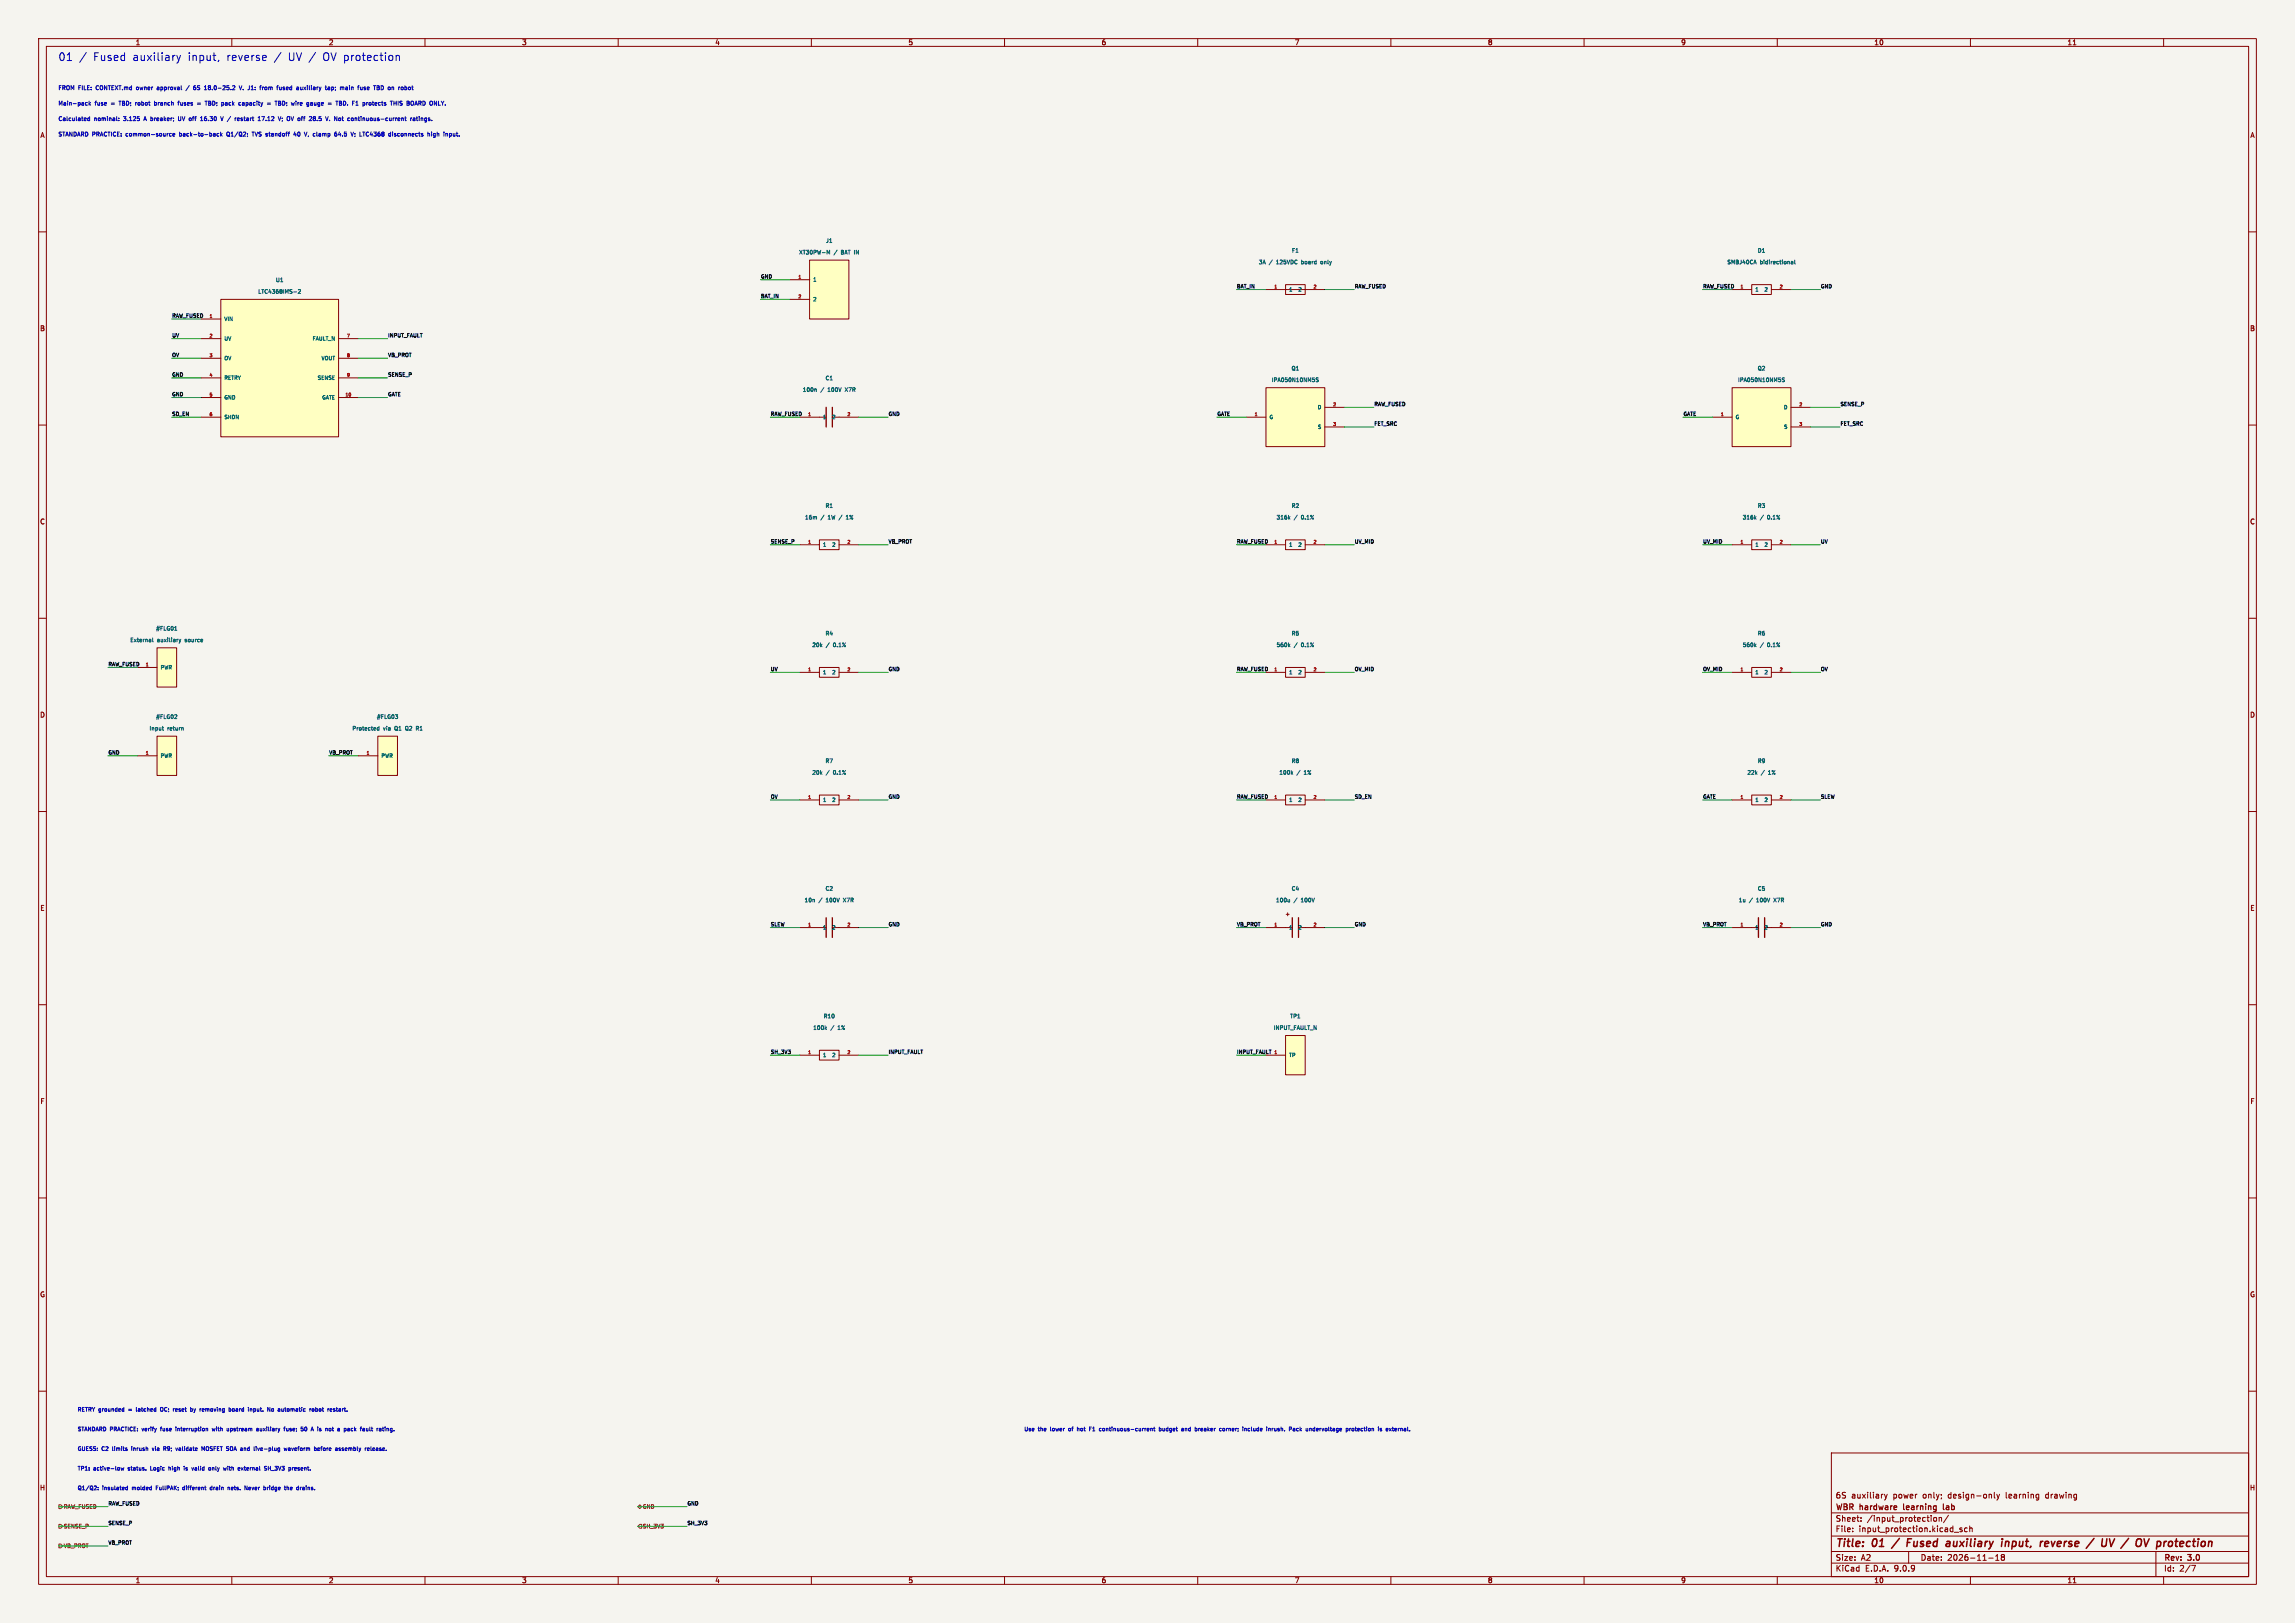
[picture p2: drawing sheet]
<svg xmlns="http://www.w3.org/2000/svg" width="594mm" height="420mm" viewBox="0 0 594 420" stroke-linecap="round" stroke-linejoin="round" font-family="sans-serif">
<defs><g id="words">
<g font-size="2.8" fill="#0000c2">
<text x="15" y="16">01</text>
<text x="24.1" y="16">Fused</text>
<text x="34.3" y="16">auxiliary</text>
<text x="48.7" y="16">input,</text>
<text x="58.7" y="16">reverse</text>
<text x="71.1" y="16">/</text>
<text x="74.7" y="16">UV /</text>
<text x="83.8" y="16">OV protection</text>
</g>
<g font-size="2.8" fill="#840000">
<text x="475" y="400.9">Title:</text>
<text x="484.7" y="400.9">01</text>
<text x="495.2" y="400.9">Fused</text>
<text x="506.2" y="400.9">auxiliary</text>
<text x="521.3" y="400.9">input,</text>
<text x="532.1" y="400.9">reverse</text>
<text x="545.2" y="400.9">/</text>
<text x="549.6" y="400.9">UV /</text>
<text x="560.1" y="400.9">OV protection</text>
</g>
<g font-size="2.1" fill="#840000">
<text x="475" y="388">6S</text>
<text x="479.2" y="388">auxiliary</text>
<text x="490" y="388">power</text>
<text x="497.8" y="388">only;</text>
<text x="504.5" y="388">design-only</text>
<text x="519.6" y="388">learning</text>
<text x="530" y="388">drawing</text>
<text x="475" y="394">Sheet:</text>
<text x="475" y="391.2">WBR</text>
<text x="481.5" y="391.2">hardware</text>
<text x="483.2" y="394">/input_protection/</text>
<text x="493.3" y="391.2">learning</text>
<text x="504.2" y="391.2">lab</text>
<text x="475" y="396.7">File:</text>
<text x="481.1" y="396.7">input_protection.kicad_sch</text>
<text x="475" y="406.9">KiCad</text>
<text x="475" y="404.1">Size:</text>
<text x="481.7" y="404.1">A2</text>
<text x="482.7" y="406.9">E.D.A.</text>
<text x="490.3" y="406.9">9.0.9</text>
<text x="497" y="404.1">Date:</text>
<text x="504" y="404.1">2026-11-18</text>
<text x="560" y="404.3">Rev:</text>
<text x="560" y="406.9">Id:</text>
<text x="564.1" y="406.9">2/7</text>
<text x="566.4" y="404.3">3.0</text>
</g>
<g font-size="1.8" fill="#840000">
<text x="35" y="11.9">1</text>
<text x="85" y="11.9">2</text>
<text x="135" y="11.9">3</text>
<text x="185" y="11.9">4</text>
<text x="235" y="11.9">5</text>
<text x="285" y="11.9">6</text>
<text x="335" y="11.9">7</text>
<text x="385" y="11.9">8</text>
<text x="435" y="11.9">9</text>
<text x="485" y="11.9">10</text>
<text x="535" y="11.9">11</text>
<text x="10.3" y="35.9">A</text>
<text x="582.3" y="35.9">A</text>
<text x="10.3" y="85.9">B</text>
<text x="582.3" y="85.9">B</text>
<text x="10.3" y="135.9">C</text>
<text x="582.3" y="135.9">C</text>
<text x="10.3" y="185.9">D</text>
<text x="582.3" y="185.9">D</text>
<text x="10.3" y="235.9">E</text>
<text x="582.3" y="235.9">E</text>
<text x="10.3" y="285.9">F</text>
<text x="582.3" y="285.9">F</text>
<text x="10.3" y="335.9">G</text>
<text x="582.3" y="335.9">G</text>
<text x="10.2" y="385.9">H</text>
<text x="582.2" y="385.9">H</text>
<text x="35" y="409.9">1</text>
<text x="85" y="409.9">2</text>
<text x="135" y="409.9">3</text>
<text x="185" y="409.9">4</text>
<text x="235" y="409.9">5</text>
<text x="285" y="409.9">6</text>
<text x="335" y="409.9">7</text>
<text x="385" y="409.9">8</text>
<text x="435" y="409.9">9</text>
<text x="485" y="409.9">10</text>
<text x="535" y="409.9">11</text>
</g>
<g font-size="1.5" fill="#0000c2">
<text x="15" y="23.5">FROM FILE:</text>
<text x="25" y="23.5">CONTEXT.md</text>
<text x="35.7" y="23.5">owner</text>
<text x="41.3" y="23.5">approval</text>
<text x="51.3" y="23.5">6S</text>
<text x="54.3" y="23.5">18.0-25.2</text>
<text x="63.7" y="23.5">V.</text>
<text x="66.1" y="23.5">J1:</text>
<text x="69.5" y="23.5">from</text>
<text x="74.1" y="23.5">fused</text>
<text x="79.4" y="23.5">auxiliary</text>
<text x="87.2" y="23.5">tap;</text>
<text x="91.2" y="23.5">main</text>
<text x="96.1" y="23.5">fuse</text>
<text x="100.4" y="23.5">TBD on</text>
<text x="15" y="27.5">Main-pack</text>
<text x="24.6" y="27.5">fuse</text>
<text x="28.9" y="27.5">=</text>
<text x="31.3" y="27.5">TBD;</text>
<text x="35.7" y="27.5">robot</text>
<text x="40.9" y="27.5">branch</text>
<text x="47.3" y="27.5">fuses</text>
<text x="54.8" y="27.5">TBD;</text>
<text x="59.3" y="27.5">pack</text>
<text x="64" y="27.5">capacity</text>
<text x="71.6" y="27.5">=</text>
<text x="73.9" y="27.5">TBD;</text>
<text x="78.4" y="27.5">wire</text>
<text x="82.6" y="27.5">gauge</text>
<text x="88.3" y="27.5">=</text>
<text x="90.7" y="27.5">TBD.</text>
<text x="95.1" y="27.5">F1</text>
<text x="98" y="27.5">protects</text>
<text x="105.5" y="27.5">THIS</text>
<text x="109.9" y="27.5">BOARD ONLY.</text>
<text x="15" y="35.5">STANDARD PRACTICE:</text>
<text x="15" y="31.5">Calculated</text>
<text x="24.4" y="31.5">nominal:</text>
<text x="32.2" y="31.5">3.125</text>
<text x="32.8" y="35.5">common-source</text>
<text x="37.7" y="31.5">A breaker;</text>
<text x="46.9" y="35.5">back-to-back</text>
<text x="47.1" y="31.5">UV off</text>
<text x="53.3" y="31.5">16.30</text>
<text x="58.9" y="31.5">V /</text>
<text x="59.4" y="35.5">Q1/Q2;</text>
<text x="63" y="31.5">restart</text>
<text x="66.2" y="35.5">TVS standoff</text>
<text x="69.2" y="31.5">17.12</text>
<text x="74.8" y="31.5">V;</text>
<text x="77.2" y="31.5">OV off</text>
<text x="77.5" y="35.5">40</text>
<text x="80.5" y="35.5">V,</text>
<text x="83" y="35.5">clamp</text>
<text x="83.5" y="31.5">28.5</text>
<text x="88" y="31.5">V.</text>
<text x="88.8" y="35.5">64.5</text>
<text x="90.5" y="31.5">Not</text>
<text x="93.3" y="35.5">V;</text>
<text x="94.1" y="31.5">continuous-current</text>
<text x="95.8" y="35.5">LTC4368</text>
<text x="103.5" y="35.5">disconnects</text>
<text x="110.6" y="31.5">ratings.</text>
<text x="113.9" y="35.5">high</text>
<text x="118.3" y="35.5">input.</text>
</g>
<g font-size="1.4" fill="#006464">
<text x="213.6" y="63">J1</text>
<text x="334.2" y="65.6">F1</text>
<text x="454.8" y="65.6">D1</text>
<text x="206.7" y="66">XT30PW-M</text>
<text x="215.9" y="66">/</text>
<text x="217.9" y="66">BAT IN</text>
<text x="325.7" y="68.6">3A</text>
<text x="328.5" y="68.6">/</text>
<text x="330.6" y="68.6">125VDC</text>
<text x="337.3" y="68.6">board</text>
<text x="342.6" y="68.6">only</text>
<text x="446.9" y="68.6">SMBJ40CA</text>
<text x="455.6" y="68.6">bidirectional</text>
<text x="66.7" y="76.2">LTC4368IMS-2</text>
<text x="71.3" y="73.2">U1</text>
<text x="207.6" y="101.6">100n</text>
<text x="212.4" y="101.6">/</text>
<text x="213.5" y="98.6">C1</text>
<text x="214.5" y="101.6">100V</text>
<text x="219.2" y="101.6">X7R</text>
<text x="329" y="99.1">IPA050N10NM5S</text>
<text x="334.2" y="96.1">Q1</text>
<text x="449.7" y="99.1">IPA050N10NM5S</text>
<text x="454.8" y="96.1">Q2</text>
<text x="213.5" y="131.6">R1</text>
<text x="334.2" y="131.6">R2</text>
<text x="454.8" y="131.6">R3</text>
<text x="208.2" y="134.6">16m</text>
<text x="212.5" y="134.6">/</text>
<text x="214.5" y="134.6">1W</text>
<text x="219.7" y="134.6">1%</text>
<text x="330.3" y="134.6">316k</text>
<text x="335" y="134.6">/</text>
<text x="337" y="134.6">0.1%</text>
<text x="450.9" y="134.6">316k</text>
<text x="455.6" y="134.6">/</text>
<text x="457.7" y="134.6">0.1%</text>
<text x="33.6" y="166.4">External</text>
<text x="40.3" y="163.4">#FLG01</text>
<text x="40.7" y="166.4">auxiliary</text>
<text x="48.1" y="166.4">source</text>
<text x="210.1" y="167.6">20k</text>
<text x="213.5" y="164.6">R4</text>
<text x="213.8" y="167.6">/</text>
<text x="215.9" y="167.6">0.1%</text>
<text x="330.3" y="167.6">560k</text>
<text x="334.2" y="164.6">R5</text>
<text x="335" y="167.6">/</text>
<text x="337" y="167.6">0.1%</text>
<text x="450.9" y="167.6">560k</text>
<text x="454.8" y="164.6">R6</text>
<text x="455.6" y="167.6">/</text>
<text x="457.7" y="167.6">0.1%</text>
<text x="38.6" y="189.2">Input</text>
<text x="40.3" y="186.2">#FLG02</text>
<text x="43.3" y="189.2">return</text>
<text x="91.1" y="189.2">Protected</text>
<text x="97.4" y="186.2">#FLG03</text>
<text x="99.2" y="189.2">via</text>
<text x="102.4" y="189.2">Q1</text>
<text x="105.4" y="189.2">Q2</text>
<text x="108.4" y="189.2">R1</text>
<text x="213.5" y="197.7">R7</text>
<text x="334.2" y="197.7">R8</text>
<text x="454.8" y="197.7">R9</text>
<text x="210.1" y="200.7">20k</text>
<text x="213.8" y="200.7">/</text>
<text x="215.9" y="200.7">0.1%</text>
<text x="331" y="200.7">100k</text>
<text x="335.7" y="200.7">/</text>
<text x="337.7" y="200.7">1%</text>
<text x="452.1" y="200.7">22k</text>
<text x="455.8" y="200.7">/</text>
<text x="457.9" y="200.7">1%</text>
<text x="208.1" y="233.7">10n</text>
<text x="211.9" y="233.7">/</text>
<text x="213.5" y="230.7">C2</text>
<text x="214" y="233.7">100V</text>
<text x="218.7" y="233.7">X7R</text>
<text x="330.1" y="233.7">100u</text>
<text x="334.2" y="230.7">C4</text>
<text x="334.9" y="233.7">/</text>
<text x="337" y="233.7">100V</text>
<text x="449.9" y="233.7">1u</text>
<text x="452.8" y="233.7">/</text>
<text x="454.8" y="230.7">C5</text>
<text x="454.8" y="233.7">100V</text>
<text x="459.6" y="233.7">X7R</text>
<text x="213" y="263.7">R10</text>
<text x="333.8" y="263.7">TP1</text>
<text x="210.3" y="266.7">100k</text>
<text x="215" y="266.7">/</text>
<text x="217.1" y="266.7">1%</text>
<text x="329.5" y="266.7">INPUT_FAULT_N</text>
</g>
<text font-size="1.4" fill="#840000" x="332.5" y="237.3">+</text>
<g font-size="1.4" fill="#0000c2">
<text x="20" y="365.5">RETRY grounded</text>
<text x="33.5" y="365.5">=</text>
<text x="35.7" y="365.5">latched</text>
<text x="42.3" y="365.5">OC;</text>
<text x="45.8" y="365.5">reset</text>
<text x="50.5" y="365.5">by</text>
<text x="53.2" y="365.5">removing</text>
<text x="61" y="365.5">board</text>
<text x="66.3" y="365.5">input.</text>
<text x="71.5" y="365.5">No</text>
<text x="74.5" y="365.5">automatic</text>
<text x="82.9" y="365.5">robot</text>
<text x="87.9" y="365.5">restart.</text>
<text x="20" y="370.6">STANDARD PRACTICE:</text>
<text x="37" y="370.6">verify</text>
<text x="42.1" y="370.6">fuse</text>
<text x="46.2" y="370.6">interruption</text>
<text x="56" y="370.6">with</text>
<text x="60" y="370.6">upstream</text>
<text x="67.9" y="370.6">auxiliary</text>
<text x="75.3" y="370.6">fuse;</text>
<text x="79.9" y="370.6">50</text>
<text x="82.9" y="370.6">A is</text>
<text x="87" y="370.6">not</text>
<text x="90.4" y="370.6">a</text>
<text x="92.4" y="370.6">pack</text>
<text x="96.9" y="370.6">fault</text>
<text x="101.4" y="370.6">rating.</text>
<text x="265" y="370.6">Use</text>
<text x="268.7" y="370.6">the</text>
<text x="272.1" y="370.6">lower</text>
<text x="277.1" y="370.6">of</text>
<text x="279.6" y="370.6">hot</text>
<text x="283" y="370.6">F1</text>
<text x="285.8" y="370.6">continuous-current</text>
<text x="301.5" y="370.6">budget</text>
<text x="307.6" y="370.6">and</text>
<text x="311.3" y="370.6">breaker</text>
<text x="317.9" y="370.6">corner;</text>
<text x="324.2" y="370.6">include</text>
<text x="330.6" y="370.6">inrush.</text>
<text x="336.7" y="370.6">Pack</text>
<text x="341.3" y="370.6">undervoltage</text>
<text x="352" y="370.6">protection</text>
<text x="360.5" y="370.6">is</text>
<text x="362.8" y="370.6">external.</text>
<text x="20" y="375.6">GUESS:</text>
<text x="26.4" y="375.6">C2</text>
<text x="29.3" y="375.6">limits</text>
<text x="34.5" y="375.6">inrush</text>
<text x="40.2" y="375.6">via</text>
<text x="43.3" y="375.6">R9;</text>
<text x="46.8" y="375.6">validate</text>
<text x="53.7" y="375.6">MOSFET SOA and</text>
<text x="68" y="375.6">live-plug</text>
<text x="76.1" y="375.6">waveform</text>
<text x="84.1" y="375.6">before</text>
<text x="89.9" y="375.6">assembly</text>
<text x="97.8" y="375.6">release.</text>
<text x="20" y="380.7">TP1:</text>
<text x="24.2" y="380.7">active-low</text>
<text x="33.4" y="380.7">status.</text>
<text x="39.4" y="380.7">Logic</text>
<text x="44.4" y="380.7">high</text>
<text x="48.6" y="380.7">is</text>
<text x="50.9" y="380.7">valid</text>
<text x="55.5" y="380.7">only</text>
<text x="59.6" y="380.7">with</text>
<text x="63.6" y="380.7">external</text>
<text x="70.7" y="380.7">SH_3V3</text>
<text x="77.3" y="380.7">present.</text>
<text x="20" y="385.8">Q1/Q2:</text>
<text x="26.5" y="385.8">insulated</text>
<text x="34.4" y="385.8">molded</text>
<text x="40.9" y="385.8">FullPAK;</text>
<text x="48" y="385.8">different</text>
<text x="55.4" y="385.8">drain</text>
<text x="60.2" y="385.8">nets.</text>
<text x="64.8" y="385.8">Never</text>
<text x="70" y="385.8">bridge</text>
<text x="75.7" y="385.8">the</text>
<text x="79" y="385.8">drains.</text>
</g>
<g font-size="1.4" fill="#725600">
<text x="16.4" y="390.6">RAW_FUSED</text>
<text x="16.4" y="395.7">SENSE_P</text>
<text x="166.3" y="395.7">SH_3V3</text>
<text x="166.3" y="390.6">GND</text>
<text x="16.4" y="400.8">VB_PROT</text>
</g>
<g font-size="1.3" fill="#0f0f0f">
<text x="196.8" y="72.1">GND</text>
<text x="196.8" y="77.2">BAT_IN</text>
<text x="320" y="74.7">BAT_IN</text>
<text x="350.5" y="74.7">RAW_FUSED</text>
<text x="440.7" y="74.7">RAW_FUSED</text>
<text x="471.2" y="74.7">GND</text>
<text x="44.4" y="82.3">RAW_FUSED</text>
<text x="44.4" y="87.4">UV</text>
<text x="100.3" y="87.4">INPUT_FAULT</text>
<text x="44.4" y="92.4">OV</text>
<text x="100.3" y="92.4">VB_PROT</text>
<text x="44.4" y="97.5">GND</text>
<text x="100.3" y="97.5">SENSE_P</text>
<text x="44.4" y="102.6">GND</text>
<text x="44.4" y="107.7">SD_EN</text>
<text x="100.3" y="102.6">GATE</text>
<text x="199.4" y="107.7">RAW_FUSED</text>
<text x="229.9" y="107.7">GND</text>
<text x="315" y="107.7">GATE</text>
<text x="355.6" y="105.1">RAW_FUSED</text>
<text x="435.6" y="107.7">GATE</text>
<text x="476.2" y="105.1">SENSE_P</text>
<text x="355.6" y="110.2">FET_SRC</text>
<text x="476.2" y="110.2">FET_SRC</text>
<text x="199.4" y="140.7">SENSE_P</text>
<text x="229.9" y="140.7">VB_PROT</text>
<text x="320" y="140.7">RAW_FUSED</text>
<text x="350.5" y="140.7">UV_MID</text>
<text x="440.7" y="140.7">UV_MID</text>
<text x="471.2" y="140.7">UV</text>
<text x="27.9" y="172.5">RAW_FUSED</text>
<text x="199.4" y="173.7">UV</text>
<text x="229.9" y="173.7">GND</text>
<text x="320" y="173.7">RAW_FUSED</text>
<text x="350.5" y="173.7">OV_MID</text>
<text x="440.7" y="173.7">OV_MID</text>
<text x="471.2" y="173.7">OV</text>
<text x="27.9" y="195.3">GND</text>
<text x="85.1" y="195.3">VB_PROT</text>
<text x="199.4" y="206.7">OV</text>
<text x="229.9" y="206.7">GND</text>
<text x="320" y="206.7">RAW_FUSED</text>
<text x="350.5" y="206.7">SD_EN</text>
<text x="440.7" y="206.7">GATE</text>
<text x="471.2" y="206.7">SLEW</text>
<text x="199.4" y="239.8">SLEW</text>
<text x="229.9" y="239.8">GND</text>
<text x="320" y="239.8">VB_PROT</text>
<text x="350.5" y="239.8">GND</text>
<text x="440.7" y="239.8">VB_PROT</text>
<text x="471.2" y="239.8">GND</text>
<text x="199.4" y="272.8">SH_3V3</text>
<text x="229.9" y="272.8">INPUT_FAULT</text>
<text x="320" y="272.8">INPUT_FAULT</text>
<text x="27.9" y="389.6">RAW_FUSED</text>
<text x="177.8" y="389.6">GND</text>
<text x="27.9" y="394.7">SENSE_P</text>
<text x="177.8" y="394.7">SH_3V3</text>
<text x="27.9" y="399.8">VB_PROT</text>
</g>
<g font-size="1.3" fill="#006464">
<text x="210.3" y="73.1">1</text>
<text x="333.5" y="75.6">1</text>
<text x="335.8" y="75.6">2</text>
<text x="454.2" y="75.6">1</text>
<text x="456.5" y="75.6">2</text>
<text x="57.9" y="83.3">VIN</text>
<text x="210.3" y="78.2">2</text>
<text x="57.9" y="88.3">UV</text>
<text x="80.7" y="88.3">FAULT_N</text>
<text x="57.9" y="93.4">OV</text>
<text x="83" y="93.4">VOUT</text>
<text x="57.9" y="98.5">RETRY</text>
<text x="82" y="98.5">SENSE</text>
<text x="57.9" y="103.6">GND</text>
<text x="83.2" y="103.6">GATE</text>
<text x="340.9" y="106.1">D</text>
<text x="461.5" y="106.1">D</text>
<text x="57.9" y="108.7">SHDN</text>
<text x="212.9" y="108.7">1</text>
<text x="215.2" y="108.7">2</text>
<text x="328.5" y="108.7">G</text>
<text x="340.9" y="111.2">S</text>
<text x="449.1" y="108.7">G</text>
<text x="461.6" y="111.2">S</text>
<text x="212.9" y="141.7">1</text>
<text x="215.2" y="141.7">2</text>
<text x="333.5" y="141.7">1</text>
<text x="335.8" y="141.7">2</text>
<text x="454.2" y="141.7">1</text>
<text x="456.5" y="141.7">2</text>
<text x="41.4" y="173.4">PWR</text>
<text x="212.9" y="174.7">1</text>
<text x="215.2" y="174.7">2</text>
<text x="333.5" y="174.7">1</text>
<text x="335.8" y="174.7">2</text>
<text x="454.2" y="174.7">1</text>
<text x="456.5" y="174.7">2</text>
<text x="41.4" y="196.3">PWR</text>
<text x="98.6" y="196.3">PWR</text>
<text x="212.9" y="207.7">1</text>
<text x="215.2" y="207.7">2</text>
<text x="333.5" y="207.7">1</text>
<text x="335.8" y="207.7">2</text>
<text x="454.2" y="207.7">1</text>
<text x="456.5" y="207.7">2</text>
<text x="212.9" y="240.7">1</text>
<text x="215.2" y="240.7">2</text>
<text x="333.5" y="240.7">1</text>
<text x="335.8" y="240.7">2</text>
<text x="454.2" y="240.7">1</text>
<text x="456.5" y="240.7">2</text>
<text x="212.9" y="273.8">1</text>
<text x="215.2" y="273.8">2</text>
<text x="333.5" y="273.8">TP</text>
</g>
<g font-size="1.1" fill="#a90000">
<text x="206.5" y="72.1">1</text>
<text x="206.5" y="77.2">2</text>
<text x="329.7" y="74.7">1</text>
<text x="339.8" y="74.7">2</text>
<text x="450.3" y="74.7">1</text>
<text x="460.5" y="74.7">2</text>
<text x="54.1" y="82.3">1</text>
<text x="54.1" y="87.4">2</text>
<text x="89.6" y="87.4">7</text>
<text x="54.1" y="92.5">3</text>
<text x="89.6" y="92.5">8</text>
<text x="54.1" y="97.5">4</text>
<text x="89.6" y="97.5">9</text>
<text x="54.1" y="102.6">5</text>
<text x="54.1" y="107.7">6</text>
<text x="89.3" y="102.6">10</text>
<text x="209" y="107.7">1</text>
<text x="219.2" y="107.7">2</text>
<text x="324.6" y="107.7">1</text>
<text x="344.9" y="105.2">2</text>
<text x="445.2" y="107.7">1</text>
<text x="465.6" y="105.2">2</text>
<text x="344.9" y="110.2">3</text>
<text x="465.6" y="110.2">3</text>
<text x="209" y="140.7">1</text>
<text x="219.2" y="140.7">2</text>
<text x="329.7" y="140.7">1</text>
<text x="339.8" y="140.7">2</text>
<text x="450.3" y="140.7">1</text>
<text x="460.5" y="140.7">2</text>
<text x="37.6" y="172.5">1</text>
<text x="209" y="173.7">1</text>
<text x="219.2" y="173.7">2</text>
<text x="329.7" y="173.7">1</text>
<text x="339.8" y="173.7">2</text>
<text x="450.3" y="173.7">1</text>
<text x="460.5" y="173.7">2</text>
<text x="37.6" y="195.3">1</text>
<text x="94.7" y="195.3">1</text>
<text x="209" y="206.8">1</text>
<text x="219.2" y="206.8">2</text>
<text x="329.7" y="206.8">1</text>
<text x="339.8" y="206.8">2</text>
<text x="450.3" y="206.8">1</text>
<text x="460.5" y="206.8">2</text>
<text x="209" y="239.8">1</text>
<text x="219.2" y="239.8">2</text>
<text x="329.7" y="239.8">1</text>
<text x="339.8" y="239.8">2</text>
<text x="450.3" y="239.8">1</text>
<text x="460.5" y="239.8">2</text>
<text x="209" y="272.8">1</text>
<text x="219.2" y="272.8">2</text>
<text x="329.7" y="272.8">1</text>
</g>
</g></defs>
<path d="M0 0h594v420h-594z" fill="#f5f4ef" stroke="#f5f4ef" stroke-width=".26"/>
<g fill="none" stroke="#840000" stroke-width=".26">
<path d="M10 10h574v400h-574zM12 12h570v396h-570zM60 10v2M110 10v2M160 10v2M210 10v2M260 10v2M310 10v2M360 10v2M410 10v2M460 10v2M510 10v2"/>
<path d="M536.6 11.6h.7M560 10v2M10 60h2M582 60h2M10 110h2M582 110h2M10 160h2M582 160h2M10 210h2M582 210h2M10 260h2M582 260h2"/>
<path d="M10 310h2M582 310h2M10 360h2M474 376h108v32h-108zM582 360h2M474 397.5h108M474 391.5h108M479.5 396.2v.2M479.5 395.4v.2M481.7 393.5v.2M481.7 392.7v.2M487.7 386.7l.4 1"/>
<path d="M488.1 387.7l-.4 .5M488.5 386.7l-.4 1M500.6 392.7h.4l.2 .3v.4l-.2 .3-.5-.3zM501.9 392.8l.6-.1v1M501.9 392.7v1M504.3 392.1l-1.3 1.9M505.8 396.5h1.2M507.8 395.4h-.3l-.3 .2 .1 .2 .5 .1v.4h-.6M509.2 395.4h-.5l-.2 .3 .1 .6h.6M509.8 395.5l.6-.1 .1 1M509.8 394.9v1.5M516.2 386.2v1.3l.2 .2"/>
<path d="M516.8 386.7l.4 1M517.2 387.7l-.4 .5M517.5 386.7l-.3 1M527.5 386.7h.2M527.7 386.7l-.1 1.3M527.7 387.6l-.2 .1M60 408v2M110 408v2M160 408v2M210 408v2M260 408v2M310 408v2"/>
<path d="M360 408v2M410 408v2M460 408v2M474 404.5h108M474 401.5h108M494 401.5v3M510 408v2M514.7 403.2h1.2M516.5 403.8h.9M516.5 402.7l.5-.4v1.5M518 402.4v.2l.2 .3M518.2 402.9l-.2 .3 .2 .6 .6-.3-.3-.6"/>
<path d="M518.2 402.9h.3M518.7 402.4l.1 .2-.3 .3M536.6 409.6h.7M558 401.5v6.5M560 408v2M567.2 405.1h1l-.6 1.5"/>
</g>
<g fill="none" stroke="#840000" stroke-width=".4">
<path d="M491.6 398.1l-2 2.6M493.7 399.1h.6M494.7 398.2h-.9l-.3 2M504.6 399v1.2M504.7 399.3l-.2 .1M519.1 399.1l.3-.2 .5 .1-.1 1.2M519.1 398.9l-.1 1.3M529.6 398.9l.6 .1v.3l-1 .2M530.9 398.9l.4 1.3 .6-1.3M542 398.1l-2 2.6M544.2 398.2l-.2 1.6 .1 .3M550.9 398.1l-2 2.6"/>
<path d="M558.4 399l.5-.1 .4 .3-.3 .9h-.8M558.4 398.9l-.3 2M530 400.1l-.6 .1"/>
</g>
<path d="M492.7 389.2l.1 1.4M503 389.2v1.3l.2 .2" fill="none" stroke="#840000" stroke-width=".3"/>
<path d="M448.3 100.3h15.2v15.3h-15.2z" fill="#ffffc2"/>
<path d="M448.3 74.9h5.1M453.4 73.7h5.1v2.5h-5.1zM458.5 74.9h5M207 108h6.8M215.4 108h6.8M443.2 108h5.1M448.3 100.3h15.2v15.3h-15.2zM463.5 105.4h5.1M463.5 110.5h5.1M448.3 207h5.1M453.4 205.7h5.1v2.6h-5.1zM458.5 207h5" fill="none" stroke="#840000" stroke-width=".26"/>
<path d="M463.6 67.7h.4v.6M464 67.9l-.4 .2 .1 .2h.3M464.5 67.3l.2 1M461.9 97.8l-.6 .1a.42 .42 0 0 0 .5 .5v.3h-.5M211 100.7l.3 .1v.5M218.7 100.3l.7 1M219.4 100.3l-.7 1" fill="none" stroke="#006464" stroke-width=".26"/>
<path d="M213.8 105.4v5.1M215.4 105.4v5.1" fill="none" stroke="#840000" stroke-width=".35"/>
<path d="M209.5 67.3h10.2v15.3h-10.2z" fill="#ffffc2"/>
<path d="M204.5 72.4h5M204.5 77.5h5M209.5 67.3h10.2v15.3h-10.2z" fill="none" stroke="#840000" stroke-width=".26"/>
<path d="M214.1 64.8l.3 .7 .3-.7v1" fill="none" stroke="#006464" stroke-width=".26"/>
<path d="M40.6 190.5h5.1v10.2h-5.1z" fill="#ffffc2"/>
<path d="M453.4 139.7h5.1v2.5h-5.1zM448.3 141h5.1M458.5 141h5M35.6 195.6h5M40.6 190.5h5.1v10.2h-5.1z" fill="none" stroke="#840000" stroke-width=".26"/>
<path d="M454.2 134l.3 .3M454.5 133.7l-.4 .4M42 188.3h.3M42.1 188v.8l.2 .2M45.7 185v.4l-.5 .6h.6M47.3 188.3l.1 .7" fill="none" stroke="#006464" stroke-width=".26"/>
<path d="M97.8 190.5h5.1v10.2h-5.1z" fill="#ffffc2"/>
<path d="M92.7 195.6h5.1M97.8 190.5h5.1v10.2h-5.1zM448.3 240h6.8M456.7 240h6.8" fill="none" stroke="#840000" stroke-width=".26"/>
<path d="M98.1 188v1M98.1 188.3l-.5 .2 .1 .4h.4M102.3 185h.6l-.3 .3M102.9 185.4v.5M105 188.1v.7M107.8 188.5h.3M108 188.5l.3 .5M108.1 188h-.3v1M459.1 232.4l.6 1M459.7 232.4l-.6 1" fill="none" stroke="#006464" stroke-width=".26"/>
<path d="M455.1 237.5v5.1M456.7 237.5v5.1" fill="none" stroke="#840000" stroke-width=".35"/>
<path d="M327.7 100.3h15.2v15.3h-15.2z" fill="#ffffc2"/>
<g fill="none" stroke="#840000" stroke-width=".26">
<path d="M322.6 108h5.1M327.7 100.3h15.2v15.3h-15.2zM342.9 105.4h5.1M342.9 110.5h5.1M327.7 174h5M332.7 172.7h5.1v2.6h-5.1zM337.8 174h5.1M207 207h5.1M212.1 205.7h5.1v2.6h-5.1zM217.2 207h5M207 240h6.8M215.4 240h6.8"/>
<path d="M327.7 240h6.8M336.1 240h6.8M207 273.1h5.1M212.1 271.8h5.1v2.5h-5.1zM217.2 273.1h5"/>
</g>
<path d="M341.2 97.8l-.5 .1a.42 .42 0 0 0 .5 .5l-.1 .3h-.5M333.6 167l.3 .4M333.9 166.7l-.4 .4M218.2 232.4l.7 1M218.9 232.4l-.7 1M333.7 233.4h-.2M333.8 232.7v.7M333.8 233.3l-.1 .1M213.7 266l.2 .4M213.9 265.8l-.3 .3" fill="none" stroke="#006464" stroke-width=".26"/>
<path d="M213.8 237.5v5.1M215.4 237.5v5.1M334.5 237.5v5.1M336.1 237.5v5.1" fill="none" stroke="#840000" stroke-width=".35"/>
<path d="M332.7 268h5.1v10.1h-5.1z" fill="#ffffc2"/>
<path d="M327.7 273.1h5M332.7 268h5.1v10.1h-5.1z" fill="none" stroke="#840000" stroke-width=".26"/>
<path d="M57.1 77.5h30.5v35.5h-30.5z" fill="#ffffc2"/>
<g fill="none" stroke="#840000" stroke-width=".26">
<path d="M57.1 77.5h30.5v35.5h-30.5zM327.7 74.9h15.2M332.7 73.7h5.1v2.5h-5.1zM52.1 82.6h5M52.1 87.6h5M52.1 92.7h5M52.1 97.8h5M87.6 87.6h5.1M87.6 92.7h5.1M87.6 97.8h5.1M52.1 102.9h5M52.1 108h5"/>
<path d="M87.6 102.9h5.1M332.7 139.7h5.1v2.5h-5.1zM327.7 141h5M337.8 141h5.1M207 174h5.1M212.1 172.7h5.1v2.6h-5.1zM217.2 174h5M448.3 174h5.1M453.4 172.7h5.1v2.6h-5.1zM458.5 174h5M327.7 207h5M332.7 205.7h5.1v2.6h-5.1z"/>
<path d="M337.8 207h5.1"/>
</g>
<path d="M76 75.5h.8M77.2 75l.4-.1 .2 .3-.6 .7h.6M342.2 67.6l-.3 .2v.4l.3 .1M333.6 134l.3 .3M333.9 133.7l-.4 .4M454.2 167l.3 .4M454.5 166.7l-.4 .4M334.6 199.7l-.4 .4M334.3 200l.3 .4" fill="none" stroke="#006464" stroke-width=".26"/>
<path d="M40.6 167.6h5.1v10.2h-5.1z" fill="#ffffc2"/>
<path d="M212.1 139.7h5.1v2.5h-5.1zM207 141h5.1M217.2 141h5M35.6 172.7h5M40.6 167.6h5.1v10.2h-5.1z" fill="none" stroke="#840000" stroke-width=".26"/>
<path d="M211.3 133.7v.6M218 133.3l-.9 1.3M219 134.3h.6M219 133.6l.3-.3v1M39.5 165.1l.2 1M45.2 163.1h.6M46.3 165.4l.3 .7M46.6 166.1l-.3 .3M46.8 165.4l-.2 .7" fill="none" stroke="#006464" stroke-width=".26"/>
<path d="M15.2 389.4h.5l.5 .5-.5 .5h-.5zM15.2 394.5h.5l.5 .5-.5 .5h-.5zM15.2 399.6h.5l.5 .5-.5 .5h-.5zM165.1 395l.5-.5h.5v1h-.5zM165.1 389.9l.5-.5 .5 .5-.5 .5z" fill="none" stroke="#725600" stroke-width=".26"/>
<g fill="none" stroke="#009600" stroke-width=".26">
<path d="M196.8 77.5h7.7M196.8 72.4h7.7M320 74.9h7.7M342.9 74.9h7.6M440.7 74.9h7.6M463.5 74.9h7.7M44.4 87.6h7.7M44.4 92.7h7.7M44.4 97.8h7.7M44.4 82.6h7.7M92.7 87.6h7.6M92.7 92.7h7.6"/>
<path d="M92.7 97.8h7.6M44.4 108h7.7M44.4 102.9h7.7M92.7 102.9h7.6M199.4 108h7.6M222.2 108h7.7M315 108h7.6M348 105.4h7.6M348 110.5h7.6M435.6 108h7.6M468.6 105.4h7.6M468.6 110.5h7.6"/>
<path d="M199.4 141h7.6M222.2 141h7.7M320 141h7.7M342.9 141h7.6M440.7 141h7.6M463.5 141h7.7M27.9 172.7h7.7M199.4 174h7.6M222.2 174h7.7M320 174h7.7M342.9 174h7.6M440.7 174h7.6"/>
<path d="M463.5 174h7.7M27.9 195.6h7.7M85.1 195.6h7.6M199.4 207h7.6M222.2 207h7.7M320 207h7.7M342.9 207h7.6M440.7 207h7.6M463.5 207h7.7M199.4 240h7.6M222.2 240h7.7M320 240h7.7"/>
<path d="M342.9 240h7.6M440.7 240h7.6M463.5 240h7.7M199.4 273.1h7.6M222.2 273.1h7.7M320 273.1h7.7M15.2 389.9h12.7M15.2 395h12.7M165.1 389.9h12.7M165.1 395h12.7M15.2 400.1h12.7"/>
</g>
<g fill="none" stroke="#0000c2" stroke-width=".26">
<path d="M17.4 15.7h1.1M22.3 13.6l-1.7 2.5M45.8 14.3l.4 1.4M46.2 15.7l-.4 .6M46.7 14.3l-.5 1.4M56.6 15.6l-.2 .4M68.8 14.4l.1 .4-.9 .2M102.5 14.3v1.4M102.5 14.5l.3-.2 .5 .1 .1 1.3M22.2 27.2h.4M22.2 26.6h.4M22.8 30.6v.5l.4 .1"/>
<path d="M22.8 30.6h.1M22.8 30.6h.4M23.1 26.2v1M23.2 26.8l.3 .4M23.2 30.2v1M23.5 26.5l-.4 .4M30.3 31.2h.1M30.8 31.1v.1M30.8 30.6v.1M30.8 26.2h.6M35.1 26.5v.7M35.4 26.5l-.3 .2"/>
<path d="M37.6 30.2l-.4 1M40 26.6l.3-.1 .2 .2M40 26.2v1M40.5 27l-.2 .2h-.3M41 22.5l-.3 .1M41.1 22.8l-.4 .2v.2h.4M44.4 34.6l-.3-.1-.2 .2 .1 .5h.4M44.8 34.9l.5-.1-.1-.2-.4 .1v.5h.4M46 26.5h.4M46.2 30.2l.1 .9 .4 .1M46.4 26.2l-.2 .1v.9M46.8 26.5v.7"/>
<path d="M49 22.1l-.9 1.4M50.3 22.3l-.2 .7 .2 .2 .4-.1-.1-.5h-.3l-.2 .2M50.3 22.2v.1M50.6 22.2h-.3M51.1 26.7h.8M51.1 27h.8M51.9 31.2h.6M53 30.6l-.1 .2M53.1 30.3l-.2 .3 .1 .6M53.1 26.2h.6M53.4 26.2v1M54 22.2v.4"/>
<path d="M54 22.7v.5M54 26.7h.4M54.4 26.2h-.4v1h.4M56.7 34.6l-.3-.1-.2 .2 .1 .5h.4M57.1 34.2v1M57.1 30.2l.4 1 .3-1M57.2 34.8l.3 .4M57.5 34.5l-.4 .4M58.5 26.5l.3 .1v.6M58.8 27.2h-.3M58.8 26.8h-.3M58.9 35h.1"/>
<path d="M59 34.2l-.3 .3 .1 .6 .2 .1M61.6 30.5l.3 .1 .1 .2-.5 .1M61.9 22.2l.4 1 .3-1M61.9 31.2h-.3M62.4 31.2h.3M62.7 30.5l-.3 .2 .3 .2M62.9 26.5l.3 .1v.6M63 23.1v.1M63.2 27.2h-.3M63.2 26.8h-.3M65 23.2h.6M65.2 34.2h.6"/>
<path d="M65.5 34.2v1M67.8 30.2h.7l-.5 1M68.9 31.1v.1M69 22.6l-.4 .1 .1 .5h.3M69.2 26.7h.8M69.2 27h.8M71.2 26.2h.6M71.5 26.2v1M72.7 26.5l-.1-.3h-.5v1M73.3 23.2h.4M73.6 26.2h-.4v1h.4M73.7 22.6l-.4 .1 .4 .2"/>
<path d="M76.3 34.1l-.2 .8h.6M76.6 34.5v.7M78.1 26.5l-.4 .2 .1 .5h.3M78.2 22.5v.7M78.2 23.1l-.1 .1M78.2 26.8l-.5 .1M78.6 22.5l.6 .7M79.2 22.5l-.6 .7M79.9 35.2h.1M79.9 35.2l-.1 .2M81.8 27.1l-.4 .1M81.8 26.5v.7"/>
<path d="M82.6 34.9v.3M82.6 31.1l.5 .1M83.1 30.2h-.5v.5l.5-.1M85.2 22.5l.2 .7M85.4 23.2h-.1M85.4 22.8h-.1M85.9 22.6l.3-.1 .2 .2-.1 .5h-.4M85.9 22.5v1.1M86.6 30.2l.6 1v-1M86.9 26.2h.6M87.2 26.2v1M87.9 34.1l-.3 .8h.7"/>
<path d="M87.9 26.7h.3M88.1 34.5v.7M88.4 26.5l-.1-.3h-.4v1h.4M89.5 26.4l-.6-.2v1M90 27.1v.1M90.1 30.6v.6M90.1 30.6h.1M90.5 22.2v.1M90.5 22.5v.7M93.5 30.2v.1M93.5 30.5v.7M94.4 26.6v.6"/>
<path d="M95 34.2l.4 .1M95.1 22.9l.5-.1-.1-.2-.4 .1v.5h.4M95.4 35.1l-.4 .1M97.1 26.9l.5-.1-.1-.2-.4 .1v.5h.4M102.2 34.9l.3 .2-.3 .1M102.2 34.5l.3 .1M103.1 34.5l-.2 .2 .2 .5M103.7 26.7l.4 .3-.4 .2M103.7 26.2h.4M106.6 22.5h.4M106.7 22.2v.9l.3 .1M107 30.6h.4v.6"/>
<path d="M107.4 30.8l-.5 .2 .2 .2h.3M107.8 30.5h.4M107.9 30.2v.9l.3 .1M108.5 30.2v.1M108.5 30.5v.7M109 30.5v.7M109.1 30.6h.3l.1 .6M109.1 30.6h-.1M109.7 26.2h-.2v1h.2M110 31.5h.3M110.3 30.5l-.4 .2 .1 .4 .3 .1M111.7 34.2v.1"/>
<path d="M111.7 34.5v.7M112.7 35.2l-.5-.1 .1-.5h.4v.8l-.5 .1M113.2 34.2v1M113.5 34.5l-.3 .1M117.3 34.5l.1 .7 .4-.1M117.8 34.5v.7M30.9 379.8v.6M31.3 379.8l.2 .6 .2-.4 .2 .4 .2-.6M31.8 364.5l.3 .1M32.1 364.2v1M32.1 365.2h-.3M34.1 374.4v.1"/>
<path d="M34.1 374.7v.7M35.3 364.2v1M39 379.4v1h.5M39.4 374.7l.2 .7 .3-.7M41.5 369.6h.4M42 364.2l-.3 .1-.2 .2 .1 .6 .4 .1M42.4 374.4l.6 .2-.1 .2-.5 .1M42.6 374.9l.4 .5M43.7 379.4v1M44.1 379.8l-.4 .1M45.1 364.5h.1M45.5 369.3v.1"/>
<path d="M45.5 369.6v.7M46 374.7l-.3 .7M46.3 375v.3M47.7 379.4v.1M47.7 379.8v.6M48.2 379.8l-.1 .1 .1 .2M49.3 364.6l.5 .1-.1 .5h-.4M50.1 379.8l-.2 .6M52.2 375.4v-1l.4 .7 .3-.7v1M52.5 364.5l.3 .3-.5 .1M52.8 365.2h-.3M53.5 369.6l.3 .2v.5"/>
<path d="M54.2 379.8l.3 .2v.3l-.3 .1M54.9 369.6l.2 .7 .2-.5 .2 .5 .2-.7M55 379.8v.6M55.1 379.8l-.1 .1M58.6 379.8l-.2 .6M59 379.4v.1M59 379.8v.6M59.2 370.2h-.4M59.2 369.6v.7M59.3 364.6l.5 .1-.1 .5h-.4M60.6 364.6l-.3-.1-.2 .2 .1 .5 .4-.1M62.4 379.8l.6 .6"/>
<path d="M63 379.8l-.6 .6M63.2 379.8h.4M64.9 364.5l.3 .2v.5M65.7 365.2h.3M66 364.5l-.3 .1v.9M66.4 369.7h.4l.1 .6M66.9 369.9l-.5 .1 .1 .3 .4-.1M67.1 374.7l-.2 .7M67.3 369.6l.2 .7M67.6 374.7l-.1 .1 .1 .6M68 374.9l-.5 .1M68.9 379.4l.1 .1"/>
<path d="M69.4 379.4v1M69.4 379.9h.6M70 379.4v1M70.3 364.6h.5l-.1 .6-.4-.1zM73.4 369.6h.4M73.5 374.7l.2 .7 .2-.5 .2 .5 .2-.7M73.7 364.5h.4M73.8 369.3l-.2 .1v.9M73.8 364.2v.9l.3 .1M74.1 369.6l.1 .6h.4M74.6 369.6v.7M74.7 374.7h.4v.7"/>
<path d="M75.1 374.9l-.5 .2 .2 .3 .3-.1M75.5 374.7l.2 .7M76.3 379.8h.3l.1 .2-.5 .1M79 369.4l.1-.1a.46 .46 0 0 1 .4 .5 .46 .46 0 0 1-.5 .4zM81 364.5l.3 .2-.1 .4-.2 .1M81.7 364.6l.5 .1-.1 .5h-.4M81.7 364.2v1M82.2 369.3v.1M82.2 369.6v.7M82.4 374.7l.3 .2-.5 .1M82.7 375.3l-.3 .1M83 374.7h.4"/>
<path d="M83.4 374.4l-.3 .1v.9M83.8 374.7v.6M86 369.6h.3M86.1 370.2l.2 .1M86.4 364.9l.3 .2-.3 .1M86.4 364.5l.3 .1M87 364.5h.4M87.1 364.2v.9l.3 .1M88.9 374.7l-.4 .1 .4 .3v.2h-.4M89.4 369.6l.2 .2-.2 .5M89.5 374.7l-.2 .1 .2 .6M89.8 374.9l-.5 .1"/>
<path d="M90 370v.2M91.8 369.3v1M91.9 369.9l.2 .4M92.1 369.6l-.3 .4M95.8 370.2l.1 .1M96.1 369.6h.4M96.2 369.3v.8l.3 .2M96.5 375l.5-.1-.1-.2-.4 .1v.5h.4M97.5 374.7h-.1M97.5 375l-.2 .1 .2 .3M100.1 369.7h.4l.1 .6M100.1 369.6v.7"/>
<path d="M276.6 369.7v.5M278.9 369.3v1M279.2 369.7h-.3M282 369.8h.3M282.5 369.3h-.5v1M284.7 369.6l.3 .1M285 370.2l-.3 .1M297.8 369.7h.4v.6M297.8 369.6v.7M298.6 369.6h.4M298.7 369.3v.8l.3 .2M300.1 369.7l.4 .1-.1 .4h-.3"/>
<path d="M300.1 369.3v1M301 369.6v.5l.2 .2M306.1 369.6l.2 .7M306.3 370.2l-.1 .1M306.3 369.9h-.1M306.8 369.6v.7M307.1 369.7h-.3M310.5 369.6l-.2 .1M311 369.6l-.2 .2 .2 .5M311.3 369.9l-.5 .1M316.5 369.8l.2-.2 .3 .2-.1 .4-.4-.1M317.4 369.6v.7"/>
<path d="M317.5 369.7l-.1 .1M321.7 369.3h-.1M321.7 369.3h.1M321.7 369.3v.1M323.5 369.7l-.5 .1 .1 .4h.4M329.2 369.6v.7M329.5 369.6l-.3 .2M329.9 369.6v.6h.3M336.1 369.7l-.5 .1 .1 .4h.4M341.1 369.6l-.4 .2 .1 .4 .3 .1M341.2 369.9l-.5 .1M350 369.7h.4l-.1 .5h-.3z"/>
<path d="M350.7 369.6h.4M350.9 369.3v.8l.2 .2M351.7 369.6l-.3 .2v.4l.3 .1M351.9 369.9l-.5 .1M358.8 370l.4-.1v-.2l-.4 .1v.4h.4M359.6 369.6l.5 .7M360.1 369.6l-.5 .7M362.2 369.6l-.2 .1M24.8 384.5l.1 .5-.6 .5h.7M25.4 385.4h.1M25.4 385.4l-.1 .1M25.4 384.9h.1"/>
<path d="M25.4 384.9l-.1 .1M33 384.9l-.5 .1 .1 .5h.4M33 384.5v1M40.4 385h.4M40.9 384.5h-.5v1M47.3 385.4l.1 .1M47.3 385v.4M47.4 385.5h.3M47.4 384.9l-.1 .1M47.7 384.9h-.3M48.1 380.4h.3M50.5 380.1v.3"/>
<path d="M54.9 384.9l-.5 .1 .1 .5h.4M54.9 384.5v1M59 385l.4-.1v.6M59 384.9v.6M63.4 384.5l.6 1v-1M64.5 384.9l-.1 .1 .1 .5M64.9 385.1l-.5 .1M69 380.1v.2M69.2 384.9v.6M69.5 384.9l-.3 .1M70.2 380.5h.8M74.3 385l.4-.1v.6"/>
<path d="M75.3 384.9l-.2 .1 .2 .5M75.6 385.1l-.5 .1M76.3 380.4h.4M78.6 384.9h-.3M78.7 385.1l-.4 .2v.2h.4"/>
</g>
<use href="#words"/>
</svg>
